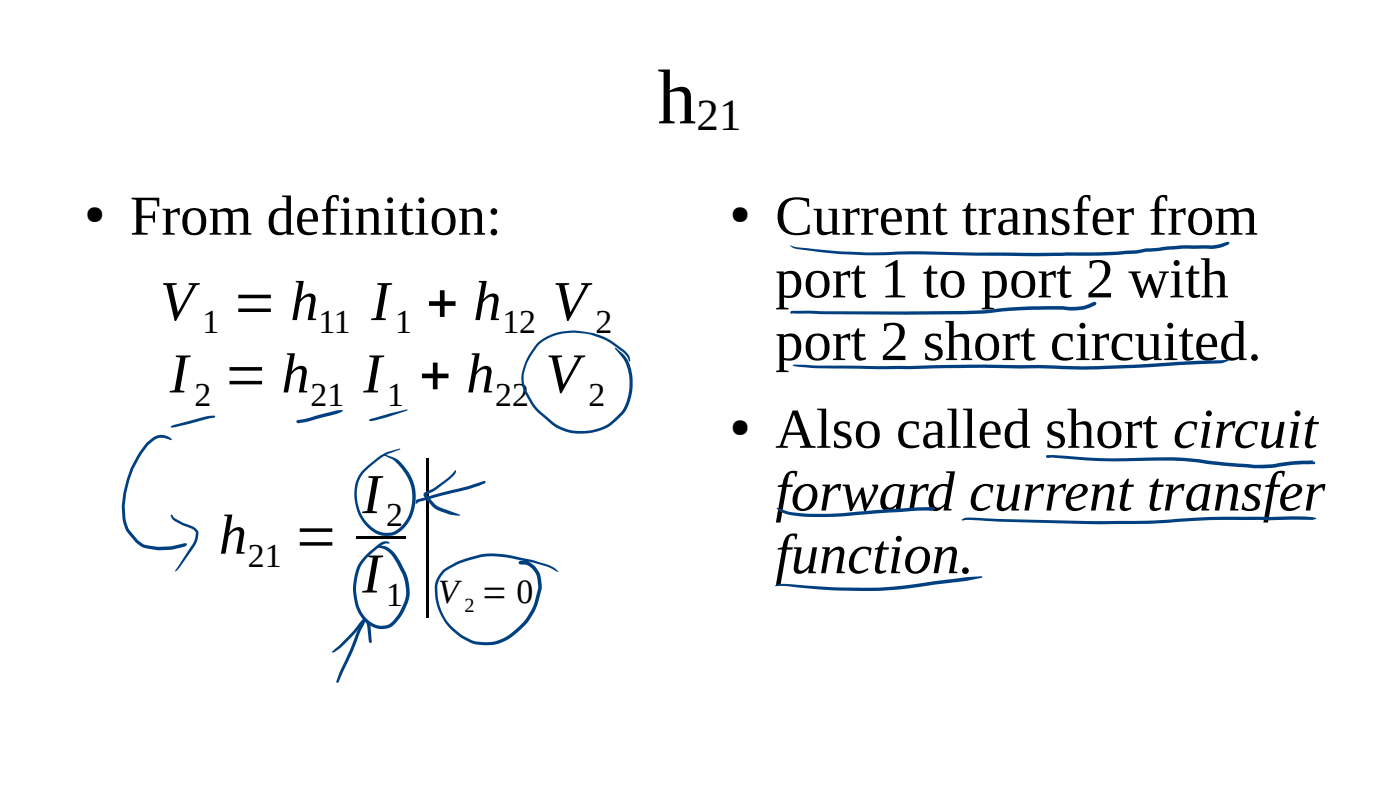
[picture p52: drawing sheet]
<svg xmlns="http://www.w3.org/2000/svg" width="280mm" height="158mm" viewBox="0 0 280 158" stroke-linecap="round" stroke-linejoin="round" font-family="sans-serif">
<defs><g id="words">
<text font-size="31.7" x="83.2" y="116.7">|</text>
<text font-size="15.5" x="131.5" y="24.7">h</text>
<g font-size="11.3">
<text x="26" y="46.9">From definition:</text>
<text x="155.1" y="46.9">Current transfer from</text>
<text x="155.1" y="59.4">port 1 to port 2 with</text>
<text x="32" y="64">V = h</text>
<text x="74.3" y="64">I + h</text>
<text x="110.5" y="64">V</text>
<text x="155.1" y="72">port 2 short circuited.</text>
<text x="34" y="78.4">I = h</text>
<text x="72.7" y="78.4">I + h</text>
<text x="109.1" y="78.4">V</text>
<text x="155.1" y="89.5">Also called short circuit</text>
<text x="72.5" y="102.6">I</text>
<text x="155.1" y="102">forward current transfer</text>
<text x="43.8" y="110.7">h</text>
<text x="58.7" y="110.7">=</text>
<text x="72.5" y="118.4">I</text>
<text x="155.1" y="114.6">function.</text>
</g>
<text font-size="9" x="139.3" y="25.9">21</text>
<g font-size="6.8">
<text x="40.5" y="66.6">1</text>
<text x="63.7" y="66.6">11</text>
<text x="79" y="66.6">1</text>
<text x="100.5" y="66.6">12</text>
<text x="119.1" y="66.6">2</text>
<text x="38.9" y="81.1">2</text>
<text x="62.1" y="81.1">21</text>
<text x="77.4" y="81.1">1</text>
<text x="99.1" y="81.1">22</text>
<text x="117.7" y="81.1">2</text>
<text x="77.2" y="105.2">2</text>
<text x="49.6" y="113.3">21</text>
<text x="77.2" y="121.1">1</text>
<text x="87.6" y="120.5">V = 0</text>
</g>
<g font-size="5.1">
<text x="17" y="44.3">●</text>
<text x="146.1" y="44.3">●</text>
<text x="146.1" y="86.9">●</text>
</g>
<text font-size="4.1" x="92.9" y="122.3">2</text>
</g></defs>
<path d="M71.2 107.1h9.9v.6h-9.9z" fill-rule="evenodd" fill="#000"/>
<g fill="#004080">
<path d="M59.4 84.1h.3l.2 .4-.1 .1-.3-.1-.2-.2z"/>
<path d="M59.4 84.1l2.6-.6a33.7 33.7 0 0 1 6.5-1.6v.3l-.9 .4-6.4 1.7-1.5 .2 .1-.1-.2 .1h-.2z"/>
<path d="M34.2 85.2l6.5-1.9 2.1-.2 .3 .2-.2 .2-7.9 1.9-.7 .1-.2-.2z"/>
<path d="M73.8 83.9l.4-.2 3.7-1 3.5-.9 .1 .1-3.5 1.3-2.8 .8-1.1 .2h-.2z"/>
<path d="M107.4 68.6a10.5 10.5 0 0 1 8.2-2.5 14.4 14.4 0 0 1 9.3 3.9l1 1.2 .2 1-.2 .1-.5-1.1a14.5 14.5 0 0 0-8.9-4.6h-.9a9.6 9.6 0 0 0-8.2 2.8 9.9 9.9 0 0 0-2.6 7.1l.4 1.4 1.5 2.7 .9 1.1 1.1 1a12.8 12.8 0 0 0 3.2 2.5 10.5 10.5 0 0 0 10.1-.7 8.9 8.9 0 0 0 3.9-8.7 8.5 8.5 0 0 0-2.8-6l-.1-.2 .2-.1a7 7 0 0 1 2.3 2.4 10.9 10.9 0 0 1-.9 10.9l-2.2 2.1a10.7 10.7 0 0 1-12.5-.4l-2.7-2.4a12.1 12.1 0 0 1-2.1-3.2 6.8 6.8 0 0 1 0-6.7l.8-1.5z"/>
<path d="M29.3 88.5l1-.8a2.91 2.91 0 0 1 4.1 .1l-.2 .2-.5-.2a2.89 2.89 0 0 0-2.8 .1l-1.3 1-1 1.4-1.9 3.4a19.5 19.5 0 0 0-1.6 10l.2 1a3.6 3.6 0 0 0 1 1.8l1.1 1.3a4.1 4.1 0 0 0 3.5 1.4l.8 .1a14.7 14.7 0 0 0 5.2-.7l.5 .1-.3 .5a13.5 13.5 0 0 1-5.5 .8l-.8-.1a4.9 4.9 0 0 1-4.3-2.3 7.6 7.6 0 0 1-2.1-6.2v-.3a21.4 21.4 0 0 1 4.8-12.5z"/>
<path d="M34.2 102.9h.3l.4 .6 1.6 1 2.1 .7a1.51 1.51 0 0 1 1.1 1.5l-.3 1.4-.4 1-3.2 4.4-.7 .7-.1-.2 3.7-5.6 .3-.8 .2-1.2-.8-.7-2-.8-1.6-.9-.5-.5z"/>
<path d="M72.5 94.1a16.6 16.6 0 0 1 5.1-3.8l2.3-.6 .2 .1-2.4 .9a17.1 17.1 0 0 0-5.6 4.7 8.1 8.1 0 0 0 4.2 11 4.2 4.2 0 0 0 4.7-2.1 9 9 0 0 0-1.8-11.9l-.6-.5-1.8-.9v-.1l.1-.1a7.8 7.8 0 0 1 5.7 5.4 8.8 8.8 0 0 1-2.7 10.1 5 5 0 0 1-6.8-1.3 9.2 9.2 0 0 1-1.3-10z"/>
<path d="M73.3 110.8l1.9-1.6a2.37 2.37 0 0 1 2.6-.8l.1 .1-.1 .2-1.1 .1a15.6 15.6 0 0 0-4.5 4.3 10.3 10.3 0 0 0 .8 10.2 3.9 3.9 0 0 0 5.1 1.3 10.2 10.2 0 0 0 3.1-6 12.4 12.4 0 0 0-3.1-7.9 3.7 3.7 0 0 0-2.7-1.3l-.1-.1 .1-.2a3.5 3.5 0 0 1 3.9 1.9 11.5 11.5 0 0 1 2.6 8.2 9.6 9.6 0 0 1-4 6.3 5.1 5.1 0 0 1-6.1-2.9 10.9 10.9 0 0 1 .3-10.4z"/>
<path d="M88.5 114a17.2 17.2 0 0 1 5-2.5 15.2 15.2 0 0 1 8.8-.5l1.5 .4a25.2 25.2 0 0 1 7.2 2.2l.7 .6-.2 .1a14.8 14.8 0 0 0-6.2-2.1l-3.1-.6a15.5 15.5 0 0 0-9.6 .8 8.4 8.4 0 0 0-4.2 2.5 4.3 4.3 0 0 0-.9 3.2 10.5 10.5 0 0 0 7.9 10.1 8.7 8.7 0 0 0 8.2-2.8 12 12 0 0 0 3.3-5.1 6.9 6.9 0 0 0 .6-4.5 3.6 3.6 0 0 0-2.4-2.9l-1.1-.1-.3-.3a.5 .5 0 0 1 .6-.4 3.8 3.8 0 0 1 3.9 3.6 7.3 7.3 0 0 1-.6 4.8 13.5 13.5 0 0 1-8.4 8.3 8.7 8.7 0 0 1-8.1-2.2 10.8 10.8 0 0 1-3.9-10.5l.5-1z"/>
<path d="M72.6 124.1l.1-.1a.65 .65 0 0 1 0 1.1l-.8 1.5a55.3 55.3 0 0 1-3.5 8.1l-.7 1.7-.2 .1-.2-.2a8.6 8.6 0 0 1 1.2-3.1l1.5-3.4 1.6-3.9z"/>
<path d="M72.4 124.2l.1 .2 .2-.4 .3 .3-.1 .1-.5 .1-.1-.1z"/>
<path d="M72.4 123.9a.92 .92 0 0 1 1-.2 .92 .92 0 0 1 .6 .9l.3 3.6a.32 .32 0 0 1-.4 .3 .32 .32 0 0 1-.2-.4l-.3-3.1-.4-.8-2.2 2.6-2.2 2.3-1.7 1.2-.5 .1-.1-.1 1.6-1.3 2.5-2.6z"/>
<path d="M83.3 99.9l5.1-1.5 5.3-1.2 3.1-1.1 .3 .3-.1 .2-1.2 .5-2 .6-10.2 2.6v-.1v.3l-.4 .2-.1-.1 .2-.3-.1 .1z"/>
<path d="M84.9 98.5l1.9-.9 1.7-1.3 1.4-1.1 1.2-1.2a.78 .78 0 0 1-.4 1.1l-3.5 2.8-2 1 2.1 2.2 4.6 1.8 .1 .1-.1 .1a10 10 0 0 1-5.3-1.7l-1.7-2.1-.2-.4z"/>
<path d="M157.9 49.1l2.2 .4a109.5 109.5 0 0 0 17.4 .9 194.6 194.6 0 0 1 17.8 .1h5.8a340.7 340.7 0 0 0 23.7-.3l2.4-.2 2-.4 7.1-.6h4.5a10.4 10.4 0 0 0 4.7-.7l.3 .1 .1 .2-.1 .2a7.8 7.8 0 0 1-5 .9h-4.4l-7.2 .6-2 .4-2.4 .1a371.2 371.2 0 0 1-26.5 .3h-3a332.7 332.7 0 0 0-22.4-.1 105 105 0 0 1-13.2-1.2l-1-.2z"/>
<path d="M158.2 62.2l3.5-.1 19.8 .2 11.5-.2 3.8-.1 4.1-.5 5.3-.3h6.3l2.7 .1 1.6-.2 2.1-.8 .3 .1 .1 .3-.2 .3-.3 .1a7.6 7.6 0 0 1-4 1l-2.3-.2h-6.3l-5.3 .3-4.1 .5-15.3 .2-17.2-.1-6-.2 .2-.1-.3 .2-.2-.2z"/>
<path d="M158.6 72.9l4.3 .1a717.1 717.1 0 0 0 31.3-.1h13.5a204.7 204.7 0 0 0 27.9-.6l8.8-.3 1.3-.2 .1 .2-.9 .4-.8 .2-8.5 .4a207.5 207.5 0 0 1-27.9 .6l-13.5-.1a496.6 496.6 0 0 1-32.6 0l-2.6-.3-.4-.1z"/>
<path d="M209.6 91.3l.1-.1 .2 .1-.2 .2z"/>
<path d="M209.3 91.1l1.1-.2a130.8 130.8 0 0 0 20.6 .5l5.6 .1 8.1 .9 4.9 .4a22.8 22.8 0 0 0 7.4-.4l3-.3 2.8-.1-.2 .3a.29 .29 0 0 1 .4 0 .29 .29 0 0 1 0 .4 .29 .29 0 0 1-.4 .1h-2.3l-3.2 .3a22.6 22.6 0 0 1-7.5 .3l-5-.3-5.6-.7a71.2 71.2 0 0 0-12.8-.2 129 129 0 0 1-16.2-.7l-.7-.1z"/>
<path d="M209.3 91.1l.5 .1v.2l-.2 .1a.29 .29 0 0 1-.3-.1 .29 .29 0 0 1 0-.3z"/>
<path d="M209.5 91.3l.2-.1 .2 .1-.4 .2z"/>
<path d="M155.3 101.6l.1-.1 .8 .2a14 14 0 0 0 6 1l4.6-.1a289.4 289.4 0 0 1 19.4-1.2h.6l.1 .3-.1 .3-.6 .1-2.3-.1-10.8 .8a54 54 0 0 1-15.5 .1l-1.3-.5z"/>
<path d="M192.4 103.8l.7-.3 .7-.1 6.1 .3 20 .5a149.3 149.3 0 0 0 14.8-.4 236.7 236.7 0 0 1 19.6-.5h.2a32.4 32.4 0 0 1 8.7 .2l.1 .1-.1 .1-.7 .2-8.3 .1a225.2 225.2 0 0 0-24.6 .7l-12.1 .1-17.6-.5-6.3-.4-1.1 .2-.1-.2z"/>
<path d="M155 117h.1a5.9 5.9 0 0 1 3.2-.2 100.2 100.2 0 0 0 25.1-.1 135.2 135.2 0 0 1 13-1.5l.1 .1-.1 .1a101.7 101.7 0 0 1-11.2 1.7 99.9 99.9 0 0 1-28.6 0l-1.5 .1z"/>
</g>
<use href="#words"/>
</svg>
